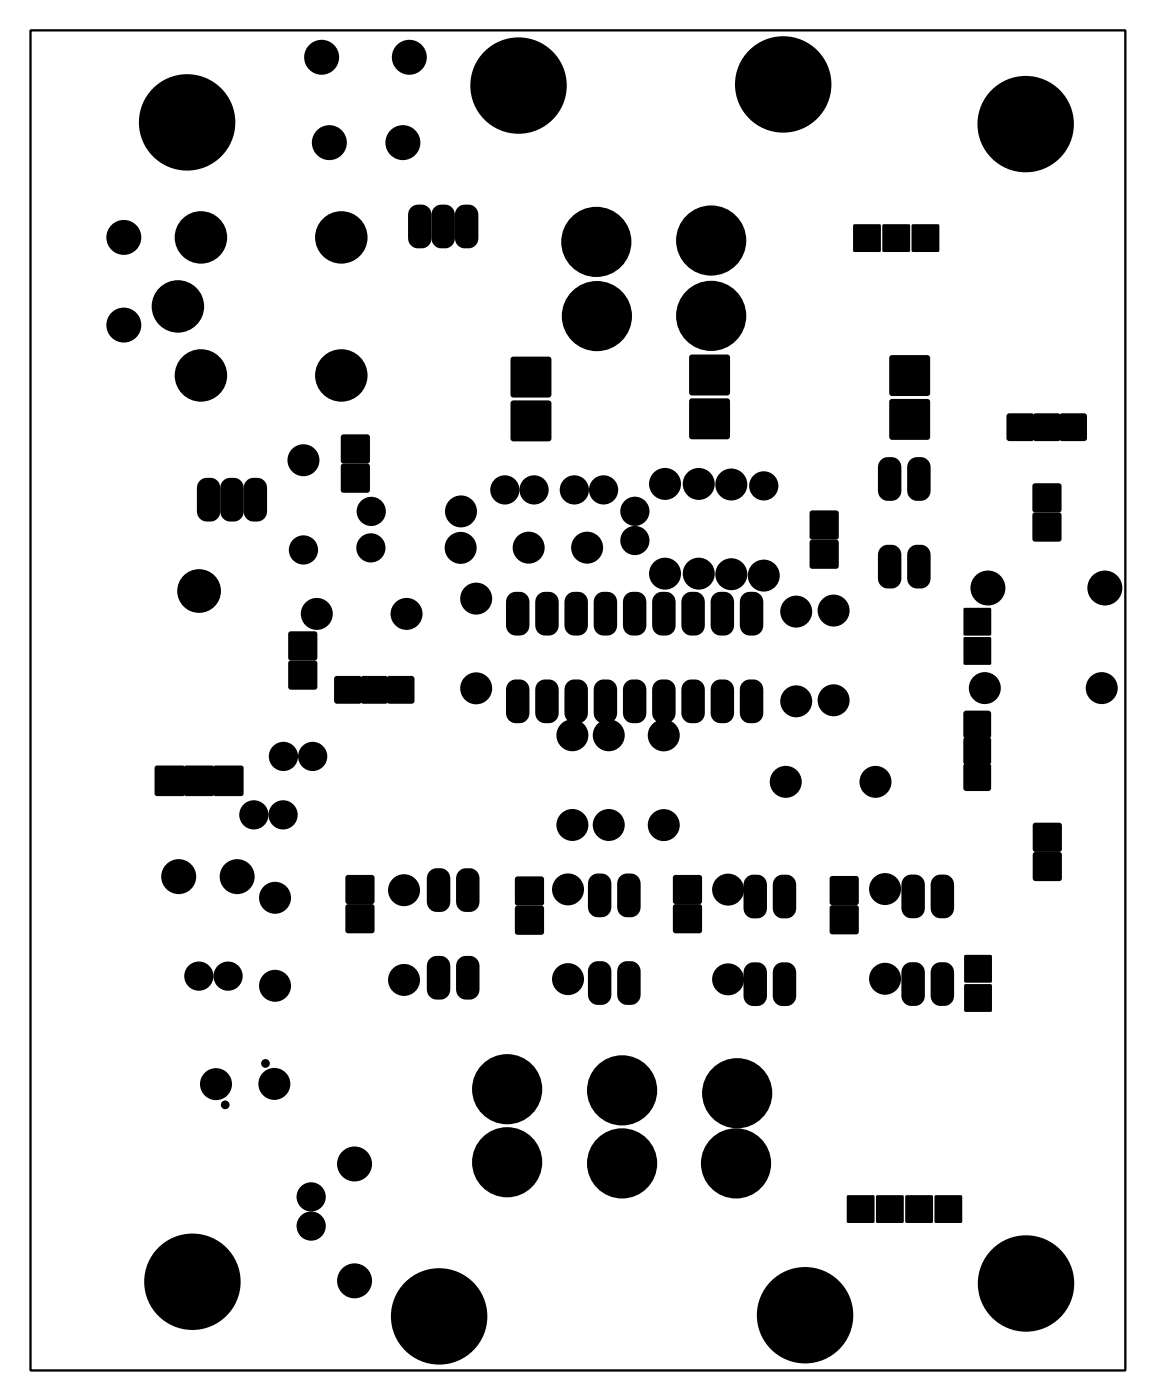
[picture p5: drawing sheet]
<svg xmlns="http://www.w3.org/2000/svg" width="101mm" height="122mm" viewBox="0 0 101 122" stroke-linecap="round" stroke-linejoin="round" font-family="sans-serif">
<g fill="#000">
<path d="M35.7 18a1.06 1.06 0 0 1 1.1-.2 1.06 1.06 0 0 1 .7 .9v2a1.03 1.03 0 0 1-1 .9 1.03 1.03 0 0 1-1-.9v-2v-.4z" fill-rule="evenodd"/>
<path d="M37.7 18a1.06 1.06 0 0 1 1.1-.2 1.06 1.06 0 0 1 .7 .9v2a1.03 1.03 0 0 1-1 .9 1.03 1.03 0 0 1-1-.9v-2l.1-.4z" fill-rule="evenodd"/>
<path d="M39.8 18a1.06 1.06 0 0 1 1.1-.2 1.06 1.06 0 0 1 .7 .9v2a1.03 1.03 0 0 1-1.1 .9 1.03 1.03 0 0 1-1-.9v-2l.1-.4z" fill-rule="evenodd"/>
<path d="M74.2 19.5h2.3v2.4l-2.4-.1z" fill-rule="evenodd"/>
<path d="M76.7 19.5h2.3l.1 2.3-2.4 .1z" fill-rule="evenodd"/>
<path d="M79.2 19.5h2.4v2.3l-2.3 .1z" fill-rule="evenodd"/>
<path d="M44.4 34.9l.2-.1h3.2l.1 .2v3.3l-.2 .1-3.2-.1-.1-.2z" fill-rule="evenodd"/>
<path d="M44.4 31.1l.2-.1h3.2l.1 .2v3.2l-.2 .2-3.2-.1-.1-.2z" fill-rule="evenodd"/>
<path d="M59.9 34.7l.2-.1 3.2 .1 .1 .2v3.2l-.2 .1-3.2-.1-.1-.1z" fill-rule="evenodd"/>
<path d="M59.9 30.9l.2-.1 3.2 .1 .1 .1v3.3l-.2 .1-3.2-.1-.1-.2z" fill-rule="evenodd"/>
<path d="M76.5 40a1.06 1.06 0 0 1 1.1-.2 1.06 1.06 0 0 1 .7 .8v2.1a1.03 1.03 0 0 1-1 .8 1.03 1.03 0 0 1-1-.8v-2.1l.1-.3z" fill-rule="evenodd"/>
<path d="M77.3 34.8l.2-.1h3.2l.1 .2v3.2l-.2 .1h-3.2l-.1-.2z" fill-rule="evenodd"/>
<path d="M77.3 31l.2-.1h3.2l.1 .2v3.2l-.2 .1h-3.2l-.1-.2z" fill-rule="evenodd"/>
<path d="M79.1 40a1.06 1.06 0 0 1 1.1-.2 1.06 1.06 0 0 1 .7 .8v2.1a1.03 1.03 0 0 1-1.1 .8 1.03 1.03 0 0 1-1-.8v-2.1l.1-.3z" fill-rule="evenodd"/>
<path d="M87.5 36l.2-.1 2.1 .1 .1 .2-.1 2.1h-.2h-2.1v-.2z" fill-rule="evenodd"/>
<path d="M89.8 36l2.1-.1 .2 .1 .1 2.1-.1 .2h-2.1h-.2l-.1-2.1z" fill-rule="evenodd"/>
<path d="M92.1 36l.2-.1 2.1 .1 .1 .2-.1 2.1h-.2h-2.1l-.1-.2z" fill-rule="evenodd"/>
<path d="M17.4 41.8a1.06 1.06 0 0 1 1.1-.2 1.06 1.06 0 0 1 .6 .8v2.1a1.03 1.03 0 0 1-1 .8 1.03 1.03 0 0 1-1-.8v-2.1l.1-.3z" fill-rule="evenodd"/>
<path d="M19.4 41.8a1.06 1.06 0 0 1 1.1-.2 1.06 1.06 0 0 1 .7 .8v2.1a1.03 1.03 0 0 1-1 .8 1.03 1.03 0 0 1-1.1-.8v-2.1l.1-.3z" fill-rule="evenodd"/>
<path d="M21.4 41.8a1.06 1.06 0 0 1 1.1-.2 1.06 1.06 0 0 1 .7 .8v2.1a1.03 1.03 0 0 1-1 .8 1.03 1.03 0 0 1-1-.8v-2.1v-.3z" fill-rule="evenodd"/>
<path d="M25.1 57.5l.2-.1h2l.2 .1 .1 .1v2.1l-.1 .2-.2 .1h-2l-.2-.1-.1-.2v-2.1z" fill-rule="evenodd"/>
<path d="M25.1 54.9h.2h2h.2l.1 .2v2.1l-.1 .1-.2 .1h-2l-.2-.1-.1-.1v-2.1z" fill-rule="evenodd"/>
<path d="M29.1 58.8h.2h2.1v.2v2.1l-.2 .1-2.1-.1-.1-.2z" fill-rule="evenodd"/>
<path d="M29.7 40.4l.1-.1h2.1l.2 .1v.1v2.1v.2h-.2h-2.1h-.1l-.1-.2v-2.1z" fill-rule="evenodd"/>
<path d="M29.7 37.8h.1h2.1h.2v.2v2.1v.1l-.2 .1h-2.1l-.1-.1-.1-.1v-2.1z" fill-rule="evenodd"/>
<path d="M31.4 58.8h.1h2.1l.1 .2v2.1l-.2 .1-2.1-.1-.1-.2z" fill-rule="evenodd"/>
<path d="M33.7 58.8h.1h2.1l.1 .2v2.1l-.2 .1-2.1-.1-.1-.2z" fill-rule="evenodd"/>
<path d="M44.2 59.3a1.06 1.06 0 0 1 1.1-.2 1.06 1.06 0 0 1 .7 .8v2.1a1.03 1.03 0 0 1-1 .9 1.03 1.03 0 0 1-1-.9v-2.1v-.3z" fill-rule="evenodd"/>
<path d="M44.2 51.7a1.06 1.06 0 0 1 1.1-.2 1.06 1.06 0 0 1 .7 .8v2.1a1.03 1.03 0 0 1-1 .9 1.03 1.03 0 0 1-1-.9v-2.1v-.3z" fill-rule="evenodd"/>
<path d="M46.8 59.3a1.06 1.06 0 0 1 1.1-.2 1.06 1.06 0 0 1 .6 .8v2.1a1.03 1.03 0 0 1-1 .9 1.03 1.03 0 0 1-1-.9v-2.1l.1-.3z" fill-rule="evenodd"/>
<path d="M46.8 51.7a1.06 1.06 0 0 1 1.1-.2 1.06 1.06 0 0 1 .6 .8v2.1a1.03 1.03 0 0 1-1 .9 1.03 1.03 0 0 1-1-.9v-2.1l.1-.3z" fill-rule="evenodd"/>
<path d="M49.3 59.3a1.06 1.06 0 0 1 1.1-.2 1.06 1.06 0 0 1 .7 .8v2.1a1.03 1.03 0 0 1-1 .9 1.03 1.03 0 0 1-1.1-.9v-2.1l.1-.3z" fill-rule="evenodd"/>
<path d="M49.3 51.7a1.06 1.06 0 0 1 1.1-.2 1.06 1.06 0 0 1 .7 .8v2.1a1.03 1.03 0 0 1-1 .9 1.03 1.03 0 0 1-1.1-.9v-2.1l.1-.3z" fill-rule="evenodd"/>
<path d="M51.8 59.3a1.06 1.06 0 0 1 1.1-.2 1.06 1.06 0 0 1 .7 .8v2.1a1.03 1.03 0 0 1-1 .9 1.03 1.03 0 0 1-1-.9v-2.1l.1-.3z" fill-rule="evenodd"/>
<path d="M51.8 51.7a1.06 1.06 0 0 1 1.1-.2 1.06 1.06 0 0 1 .7 .8v2.1a1.03 1.03 0 0 1-1 .9 1.03 1.03 0 0 1-1-.9v-2.1l.1-.3z" fill-rule="evenodd"/>
<path d="M54.4 59.3a1.06 1.06 0 0 1 1.1-.2 1.06 1.06 0 0 1 .7 .8v2.1a1.03 1.03 0 0 1-1.1 .9 1.03 1.03 0 0 1-1-.9v-2.1l.1-.3z" fill-rule="evenodd"/>
<path d="M54.4 51.7a1.06 1.06 0 0 1 1.1-.2 1.06 1.06 0 0 1 .7 .8v2.1a1.03 1.03 0 0 1-1.1 .9 1.03 1.03 0 0 1-1-.9v-2.1l.1-.3z" fill-rule="evenodd"/>
<path d="M56.9 59.3a1.06 1.06 0 0 1 1.1-.2 1.06 1.06 0 0 1 .7 .8v2.1a1.03 1.03 0 0 1-1 .9 1.03 1.03 0 0 1-1-.9v-2.1v-.3z" fill-rule="evenodd"/>
<path d="M56.9 51.7a1.06 1.06 0 0 1 1.1-.2 1.06 1.06 0 0 1 .7 .8v2.1a1.03 1.03 0 0 1-1 .9 1.03 1.03 0 0 1-1-.9v-2.1v-.3z" fill-rule="evenodd"/>
<path d="M59.5 59.3a1.06 1.06 0 0 1 1.1-.2 1.06 1.06 0 0 1 .6 .8v2.1a1.03 1.03 0 0 1-1 .9 1.03 1.03 0 0 1-1-.9v-2.1l.1-.3z" fill-rule="evenodd"/>
<path d="M59.5 51.7a1.06 1.06 0 0 1 1.1-.2 1.06 1.06 0 0 1 .6 .8v2.1a1.03 1.03 0 0 1-1 .9 1.03 1.03 0 0 1-1-.9v-2.1l.1-.3z" fill-rule="evenodd"/>
<path d="M62 59.3a1.06 1.06 0 0 1 1.1-.2 1.06 1.06 0 0 1 .7 .8v2.1a1.03 1.03 0 0 1-1 .9 1.03 1.03 0 0 1-1.1-.9v-2.1l.1-.3z" fill-rule="evenodd"/>
<path d="M62 51.7a1.06 1.06 0 0 1 1.1-.2 1.06 1.06 0 0 1 .7 .8v2.1a1.03 1.03 0 0 1-1 .9 1.03 1.03 0 0 1-1.1-.9v-2.1l.1-.3z" fill-rule="evenodd"/>
<path d="M64.5 59.3a1.06 1.06 0 0 1 1.1-.2 1.06 1.06 0 0 1 .7 .8v2.1a1.03 1.03 0 0 1-1 .9 1.03 1.03 0 0 1-1-.9v-2.1l.1-.3z" fill-rule="evenodd"/>
<path d="M64.5 51.7a1.06 1.06 0 0 1 1.1-.2 1.06 1.06 0 0 1 .7 .8v2.1a1.03 1.03 0 0 1-1 .9 1.03 1.03 0 0 1-1-.9v-2.1l.1-.3z" fill-rule="evenodd"/>
<path d="M70.4 47l.2-.1h2.1l.1 .1 .1 .1v2.1l-.1 .2h-.1h-2.1h-.2l-.1-.2v-2.1z" fill-rule="evenodd"/>
<path d="M70.4 44.4h.2h2.1h.1l.1 .2v2.1l-.1 .1-.1 .1h-2.1l-.2-.1-.1-.1v-2.1z" fill-rule="evenodd"/>
<path d="M76.5 47.6a1.06 1.06 0 0 1 1.1-.2 1.06 1.06 0 0 1 .7 .8v2.1a1.03 1.03 0 0 1-1 .9 1.03 1.03 0 0 1-1-.9v-2.1l.1-.3z" fill-rule="evenodd"/>
<path d="M79.1 47.6a1.06 1.06 0 0 1 1.1-.2 1.06 1.06 0 0 1 .7 .8v2.1a1.03 1.03 0 0 1-1.1 .9 1.03 1.03 0 0 1-1-.9v-2.1l.1-.3z" fill-rule="evenodd"/>
<path d="M83.7 55.4h2.4v2.3l-2.3 .1z" fill-rule="evenodd"/>
<path d="M83.7 52.9h2.4v2.3h-2.3z" fill-rule="evenodd"/>
<path d="M89.8 44.6l.1-.1h2.1l.2 .1v.2v2.1v.1l-.2 .1h-2.1l-.1-.1-.1-.1v-2.1z" fill-rule="evenodd"/>
<path d="M89.8 42.1l.1-.1h2.1l.2 .1v.1v2.1v.2h-.2h-2.1h-.1l-.1-.2v-2.1z" fill-rule="evenodd"/>
<path d="M13.5 66.6l.1-.1 2.4 .1 .1 .1-.1 2.4-.1 .1h-2.4l-.1-.2z" fill-rule="evenodd"/>
<path d="M16 66.6l.2-.1 2.3 .1 .1 .1v2.4l-.2 .1h-2.3l-.1-.2z" fill-rule="evenodd"/>
<path d="M18.6 66.6l.1-.1 2.4 .1 .1 .1-.1 2.4-.1 .1h-2.4l-.1-.2z" fill-rule="evenodd"/>
<path d="M30.1 76.1h.1h2.1h.2v.2v2.1v.1l-.2 .1h-2.1l-.1-.1-.1-.1v-2.1z" fill-rule="evenodd"/>
<path d="M37.3 75.7a1.06 1.06 0 0 1 1.1-.2 1.06 1.06 0 0 1 .7 .9v2a1.03 1.03 0 0 1-1 .9 1.03 1.03 0 0 1-1-.9v-2l.1-.4z" fill-rule="evenodd"/>
<path d="M39.9 75.7a1.06 1.06 0 0 1 1.1-.2 1.06 1.06 0 0 1 .7 .9v2a1.03 1.03 0 0 1-1.1 .9 1.03 1.03 0 0 1-1-.9v-2l.1-.4z" fill-rule="evenodd"/>
<path d="M44.8 76.3l.2-.1h2l.2 .1 .1 .1v2.1l-.1 .2h-.2h-2h-.2l-.1-.2v-2.1z" fill-rule="evenodd"/>
<path d="M51.3 76.2a1.06 1.06 0 0 1 1.1-.2 1.06 1.06 0 0 1 .7 .8v2.1a1.03 1.03 0 0 1-1 .8 1.03 1.03 0 0 1-1-.8v-2.1l.1-.3z" fill-rule="evenodd"/>
<path d="M53.9 76.2a1.06 1.06 0 0 1 1.1-.2 1.06 1.06 0 0 1 .7 .8v2.1a1.03 1.03 0 0 1-1.1 .8 1.03 1.03 0 0 1-1-.8v-2.1l.1-.3z" fill-rule="evenodd"/>
<path d="M58.5 76.1h.2h2.1h.1l.1 .2v2.1l-.1 .1-.1 .1h-2.1l-.2-.1v-.1v-2.1z" fill-rule="evenodd"/>
<path d="M64.9 76.3a1.06 1.06 0 0 1 1.1-.2 1.06 1.06 0 0 1 .6 .8v2.1a1.03 1.03 0 0 1-1 .8 1.03 1.03 0 0 1-1-.8v-2.1l.1-.3z" fill-rule="evenodd"/>
<path d="M67.4 76.3a1.06 1.06 0 0 1 1.1-.2 1.06 1.06 0 0 1 .7 .8v2.1a1.03 1.03 0 0 1-1 .8 1.03 1.03 0 0 1-1.1-.8v-2.1l.1-.3z" fill-rule="evenodd"/>
<path d="M72.2 76.2l.1-.1h2.1l.2 .1v.2v2.1v.1l-.2 .1h-2.1l-.1-.1-.1-.1v-2.1z" fill-rule="evenodd"/>
<path d="M78.6 76.3a1.06 1.06 0 0 1 1.1-.3 1.06 1.06 0 0 1 .7 .9v2a1.03 1.03 0 0 1-1.1 .9 1.03 1.03 0 0 1-1-.9v-2l.1-.3z" fill-rule="evenodd"/>
<path d="M81.1 76.3a1.06 1.06 0 0 1 1.1-.3 1.06 1.06 0 0 1 .7 .9v2a1.03 1.03 0 0 1-1 .9 1.03 1.03 0 0 1-1-.9v-2v-.3z" fill-rule="evenodd"/>
<path d="M83.8 61.9l.1-.1h2.1l.1 .2v2.1l-.2 .1-2.1-.1-.1-.1z" fill-rule="evenodd"/>
<path d="M83.8 64.2l.1-.1h2.1l.1 .2v2.1l-.2 .1-2.1-.1-.1-.1z" fill-rule="evenodd"/>
<path d="M83.8 66.4l.1-.1 2.1 .1 .1 .2v2.1l-.2 .1-2.1-.1-.1-.2z" fill-rule="evenodd"/>
<path d="M89.8 74.1h.2h2h.2l.1 .2v2.1l-.1 .1-.2 .1h-2l-.2-.1-.1-.1v-2.1z" fill-rule="evenodd"/>
<path d="M89.8 71.6l.2-.1h2l.2 .1 .1 .1v2.1l-.1 .2-.2 .1h-2l-.2-.1-.1-.2v-2.1z" fill-rule="evenodd"/>
<path d="M30.1 78.7l.1-.1h2.1l.2 .1v.1v2.1v.2h-.2h-2.1h-.1l-.1-.2v-2.1z" fill-rule="evenodd"/>
<path d="M37.3 83.3a1.06 1.06 0 0 1 1.1-.2 1.06 1.06 0 0 1 .7 .9v2a1.03 1.03 0 0 1-1 .9 1.03 1.03 0 0 1-1-.9v-2l.1-.4z" fill-rule="evenodd"/>
<path d="M39.9 83.3a1.06 1.06 0 0 1 1.1-.2 1.06 1.06 0 0 1 .7 .9v2a1.03 1.03 0 0 1-1.1 .9 1.03 1.03 0 0 1-1-.9v-2l.1-.4z" fill-rule="evenodd"/>
<path d="M44.8 78.8l.2-.1h2l.2 .1 .1 .2v2l-.1 .2-.2 .1h-2l-.2-.1-.1-.2v-2z" fill-rule="evenodd"/>
<path d="M51.3 83.8a1.06 1.06 0 0 1 1.1-.2 1.06 1.06 0 0 1 .7 .8v2.1a1.03 1.03 0 0 1-1 .9 1.03 1.03 0 0 1-1-.9v-2.1l.1-.3z" fill-rule="evenodd"/>
<path d="M53.9 83.8a1.06 1.06 0 0 1 1.1-.2 1.06 1.06 0 0 1 .7 .8v2.1a1.03 1.03 0 0 1-1.1 .9 1.03 1.03 0 0 1-1-.9v-2.1l.1-.3z" fill-rule="evenodd"/>
<path d="M58.5 78.7l.2-.1h2.1l.1 .1 .1 .1v2.1l-.1 .2h-.1h-2.1h-.2v-.2v-2.1z" fill-rule="evenodd"/>
<path d="M64.9 83.9a1.06 1.06 0 0 1 1.1-.2 1.06 1.06 0 0 1 .6 .8v2.1a1.03 1.03 0 0 1-1 .9 1.03 1.03 0 0 1-1-.9v-2.1l.1-.3z" fill-rule="evenodd"/>
<path d="M67.4 83.9a1.06 1.06 0 0 1 1.1-.2 1.06 1.06 0 0 1 .7 .8v2.1a1.03 1.03 0 0 1-1 .9 1.03 1.03 0 0 1-1.1-.9v-2.1l.1-.3z" fill-rule="evenodd"/>
<path d="M72.2 78.8l.1-.1h2.1l.2 .1v.1v2.1v.2h-.2h-2.1h-.1l-.1-.2v-2.1z" fill-rule="evenodd"/>
<path d="M78.6 83.9a1.06 1.06 0 0 1 1.1-.2 1.06 1.06 0 0 1 .7 .8v2.1a1.03 1.03 0 0 1-1.1 .9 1.03 1.03 0 0 1-1-.9v-2.1l.1-.3z" fill-rule="evenodd"/>
<path d="M81.1 83.9a1.06 1.06 0 0 1 1.1-.2 1.06 1.06 0 0 1 .7 .8v2.1a1.03 1.03 0 0 1-1 .9 1.03 1.03 0 0 1-1-.9v-2.1v-.3z" fill-rule="evenodd"/>
<path d="M83.8 85.6h2.3l.1 2.3h-2.4z" fill-rule="evenodd"/>
<path d="M83.8 83l2.4 .1-.1 2.3h-2.3z" fill-rule="evenodd"/>
<path d="M73.6 103.9h2.3l.1 2.4h-2.4z" fill-rule="evenodd"/>
<path d="M76.1 104l2.4-.1v2.4h-2.3z" fill-rule="evenodd"/>
<path d="M78.7 104l2.3-.1 .1 2.4h-2.4z" fill-rule="evenodd"/>
<path d="M81.2 104l2.4-.1v2.4h-2.3z" fill-rule="evenodd"/>
<circle cx="16.3" cy="10.6" r="4.2"/>
<circle cx="27.9" cy="5" r="1.52"/>
<circle cx="28.6" cy="12.4" r="1.52"/>
<circle cx="35" cy="12.4" r="1.52"/>
<circle cx="35.6" cy="5" r="1.52"/>
<circle cx="45.1" cy="7.4" r="4.2"/>
<circle cx="68.1" cy="7.3" r="4.2"/>
<circle cx="89.1" cy="10.8" r="4.2"/>
<circle cx="10.8" cy="20.6" r="1.52"/>
<circle cx="10.8" cy="28.3" r="1.52"/>
<circle cx="15.5" cy="26.6" r="2.28"/>
<circle cx="17.5" cy="20.6" r="2.28"/>
<circle cx="17.5" cy="32.6" r="2.28"/>
<circle cx="29.7" cy="20.6" r="2.28"/>
<circle cx="29.7" cy="32.6" r="2.28"/>
<circle cx="51.8" cy="21" r="3.1"/>
<circle cx="51.9" cy="27.5" r="3.1"/>
<circle cx="61.8" cy="20.9" r="3.1"/>
<circle cx="61.8" cy="27.5" r="3.1"/>
<circle cx="17.3" cy="51.4" r="1.9"/>
<circle cx="26.4" cy="40" r="1.39"/>
<circle cx="26.4" cy="47.8" r="1.27"/>
<circle cx="27.5" cy="53.4" r="1.39"/>
<circle cx="32.2" cy="47.6" r="1.27"/>
<circle cx="32.3" cy="44.5" r="1.27"/>
<circle cx="35.3" cy="53.4" r="1.39"/>
<circle cx="40" cy="47.6" r="1.39"/>
<circle cx="40.1" cy="44.5" r="1.39"/>
<circle cx="41.4" cy="52" r="1.39"/>
<circle cx="41.4" cy="59.8" r="1.39"/>
<circle cx="43.9" cy="42.6" r="1.27"/>
<circle cx="45.9" cy="47.6" r="1.39"/>
<circle cx="46.4" cy="42.6" r="1.27"/>
<circle cx="49.9" cy="42.6" r="1.27"/>
<circle cx="51" cy="47.6" r="1.39"/>
<circle cx="52.4" cy="42.6" r="1.27"/>
<circle cx="55.2" cy="44.5" r="1.27"/>
<circle cx="55.2" cy="47" r="1.27"/>
<circle cx="57.8" cy="49.9" r="1.39"/>
<circle cx="57.8" cy="42.1" r="1.39"/>
<circle cx="60.7" cy="42.1" r="1.39"/>
<circle cx="60.7" cy="49.9" r="1.39"/>
<circle cx="63.5" cy="42.1" r="1.39"/>
<circle cx="63.5" cy="49.9" r="1.39"/>
<circle cx="66.4" cy="50" r="1.39"/>
<circle cx="66.4" cy="42.2" r="1.27"/>
<circle cx="69.2" cy="53.2" r="1.39"/>
<circle cx="72.4" cy="53.1" r="1.39"/>
<circle cx="85.6" cy="59.8" r="1.39"/>
<circle cx="85.8" cy="51.1" r="1.52"/>
<circle cx="95.7" cy="59.8" r="1.39"/>
<circle cx="96" cy="51.1" r="1.52"/>
<circle cx="15.5" cy="76.2" r="1.52"/>
<circle cx="20.6" cy="76.2" r="1.52"/>
<circle cx="22.1" cy="70.8" r="1.27"/>
<circle cx="23.9" cy="78.1" r="1.39"/>
<circle cx="24.6" cy="70.8" r="1.27"/>
<circle cx="24.6" cy="65.8" r="1.27"/>
<circle cx="27.2" cy="65.8" r="1.27"/>
<circle cx="35.1" cy="77.4" r="1.39"/>
<circle cx="49.4" cy="77.3" r="1.39"/>
<circle cx="49.7" cy="63.9" r="1.39"/>
<circle cx="49.7" cy="71.7" r="1.39"/>
<circle cx="52.9" cy="63.9" r="1.39"/>
<circle cx="52.9" cy="71.7" r="1.39"/>
<circle cx="57.7" cy="63.9" r="1.39"/>
<circle cx="57.7" cy="71.7" r="1.39"/>
<circle cx="63.3" cy="77.3" r="1.39"/>
<circle cx="68.3" cy="68" r="1.39"/>
<circle cx="69.2" cy="61" r="1.39"/>
<circle cx="72.4" cy="60.9" r="1.39"/>
<circle cx="76.1" cy="68" r="1.39"/>
<circle cx="76.9" cy="77.3" r="1.39"/>
<circle cx="17.3" cy="84.9" r="1.27"/>
<circle cx="18.8" cy="94.3" r="1.39"/>
<circle cx="19.6" cy="96" r=".38"/>
<circle cx="19.8" cy="84.9" r="1.27"/>
<circle cx="23.1" cy="92.4" r=".38"/>
<circle cx="23.8" cy="94.2" r="1.39"/>
<circle cx="23.9" cy="85.7" r="1.39"/>
<circle cx="35.1" cy="85.2" r="1.39"/>
<circle cx="44.1" cy="94.7" r="3.1"/>
<circle cx="49.4" cy="85.1" r="1.39"/>
<circle cx="54.1" cy="94.8" r="3.1"/>
<circle cx="63.3" cy="85.1" r="1.39"/>
<circle cx="64.1" cy="95" r="3.1"/>
<circle cx="76.9" cy="85.1" r="1.39"/>
<circle cx="16.7" cy="111.4" r="4.2"/>
<circle cx="27" cy="104.1" r="1.27"/>
<circle cx="27" cy="106.6" r="1.27"/>
<circle cx="30.8" cy="101.2" r="1.52"/>
<circle cx="30.8" cy="111.4" r="1.52"/>
<circle cx="38.2" cy="114.4" r="4.2"/>
<circle cx="44.1" cy="101" r="3.1"/>
<circle cx="54.1" cy="101.1" r="3.1"/>
<circle cx="64" cy="101.1" r="3.1"/>
<circle cx="70" cy="114.3" r="4.2"/>
<circle cx="89.2" cy="111.6" r="4.2"/>
</g>
<path d="M2.6 2.6h95.2v116.5h-95.2z" fill="none" stroke="#000" stroke-width=".2"/>
</svg>
